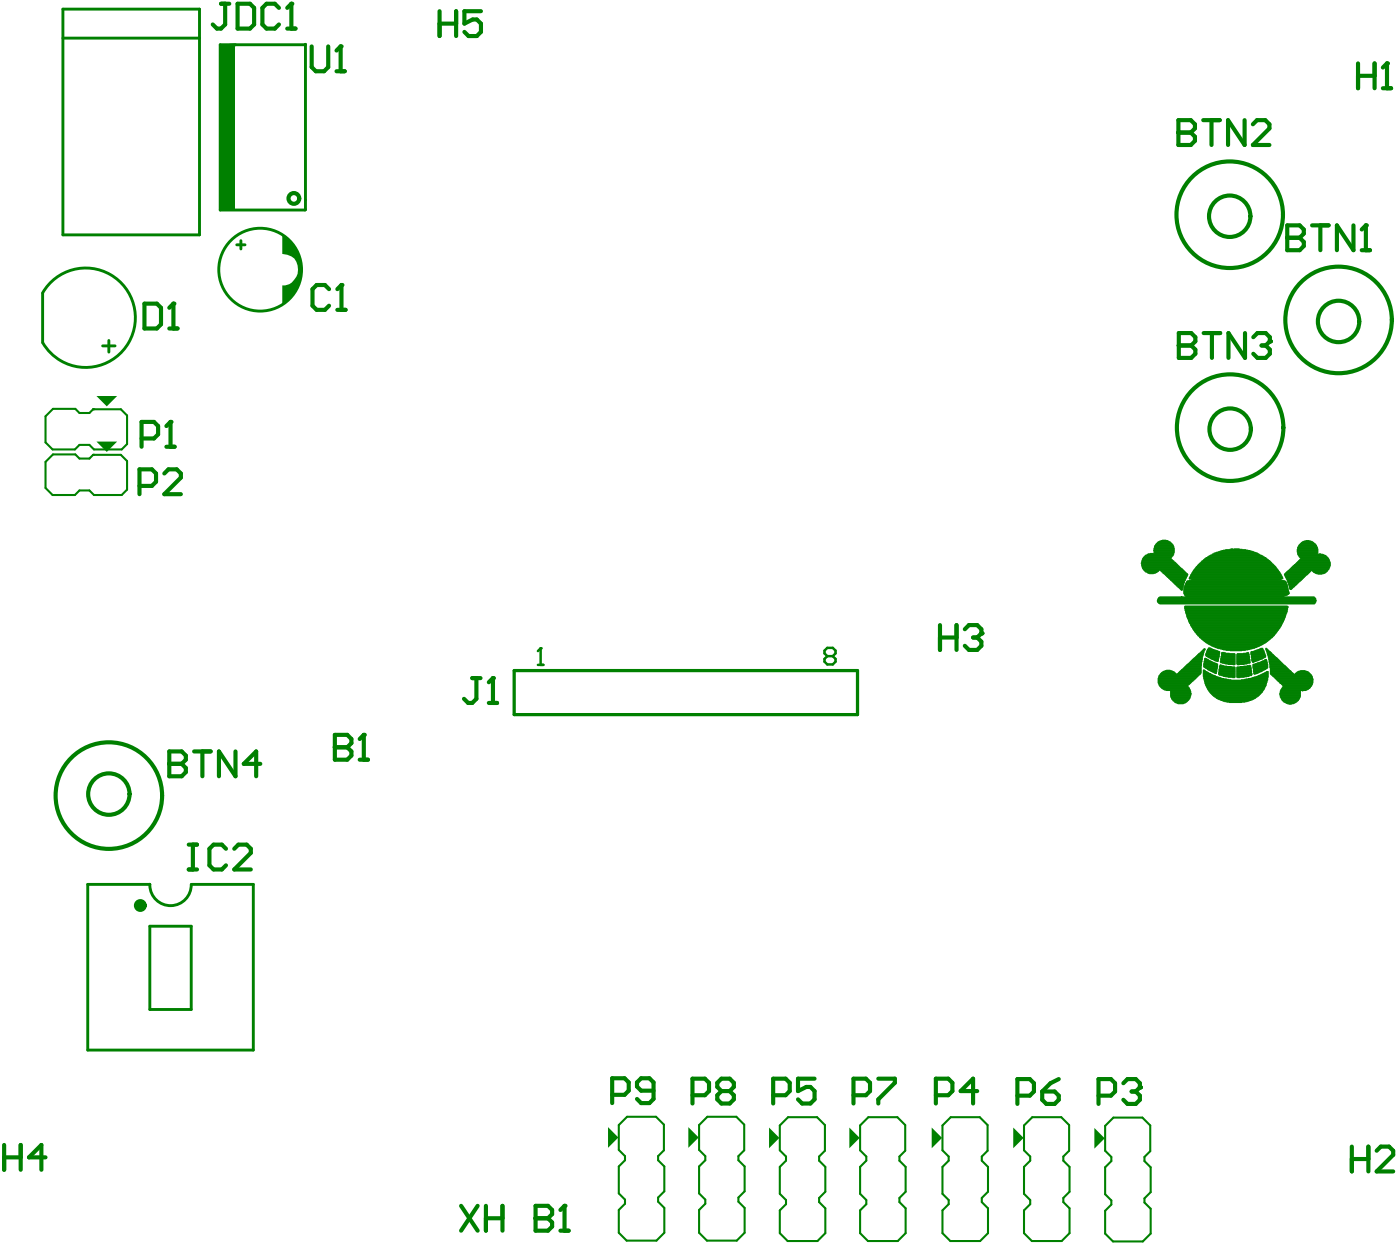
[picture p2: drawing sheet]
<svg xmlns="http://www.w3.org/2000/svg" width="286mm" height="254mm" viewBox="0 0 286 254" stroke-linecap="round" stroke-linejoin="round" font-family="sans-serif">
<g fill="#008000">
<path d="M19.7 90.1h4.2l-2.1 2.1z"/>
<path d="M19.7 80.8h4.2l-2.1 2.1z"/>
<path d="M140.5 230l2.1 2.1-2.1 2.1z"/>
<path d="M157 230l2.1 2.1-2.1 2.2z"/>
<path d="M173.4 230l2.1 2.1-2.1 2.2z"/>
<path d="M190.2 230l2.1 2.1-2.1 2.2z"/>
<path d="M223.4 230.1l2.1 2.1-2.1 2.1z"/>
<path d="M124.1 230l2.1 2.1-2.1 2.1z"/>
<path d="M206.8 230l2.1 2.1-2.1 2.2z"/>
<path d="M57.6 47.9l.9 .4a8.8 8.8 0 0 1 .8 12.5l-1.7 1.4v-4a3.1 3.1 0 0 0 3.2-3.2 2.93 2.93 0 0 0-3.2-3.2z"/>
</g>
<path d="M10.8 83.4h4.6l.8 .9h2l.8-.8h5.7l1.2 1.3v5.8l-1.1 1.1h-5.6l-1-.9h-2l-.9 .9h-4.6l-1.4-1.4v-5.4zM10.8 92.7h4.6l.8 .9h2l.8-.8h5.7l1.2 1.3v5.8l-1.1 1.1h-5.6l-1-.9h-2l-.9 .9h-4.6l-1.4-1.4v-5.4zM128 227.8h5.9l1.6 1.6v5.3l-1.2 1.2v.8l1.3 1.3v5.1l-1.3 1.2v.9l1.3 1.2v5.1l-1.6 1.6h-6.1l-1.6-1.6v-4.6l1.3-1.3v-.9l-1.3-1.2v-5.5l1.3-1.3v-.8l-1.3-1.3v-5.1zM144.4 227.8h5.9l1.6 1.6v5.3l-1.2 1.2v.8l1.3 1.3v5.1l-1.3 1.2v.9l1.3 1.2v5.1l-1.6 1.6h-6.1l-1.6-1.6v-4.6l1.3-1.3v-.9l-1.3-1.2v-5.5l1.3-1.3v-.8l-1.3-1.3v-5.1zM160.9 227.9h5.9l1.6 1.6v5.3l-1.2 1.2v.8l1.3 1.3v5l-1.3 1.3v.8l1.3 1.3v5.1l-1.6 1.6h-6.1l-1.6-1.6v-4.7l1.2-1.2v-.9l-1.2-1.2v-5.5l1.2-1.3v-.8l-1.2-1.3v-5.1zM177.2 227.9h6l1.6 1.6v5.3l-1.2 1.2v.8l1.2 1.3v5l-1.2 1.3v.8l1.2 1.3v5.1l-1.6 1.6h-6l-1.6-1.6v-4.7l1.2-1.2v-.9l-1.2-1.2v-5.5l1.2-1.3v-.8l-1.2-1.3v-5.1zM194.1 227.9h5.9l1.6 1.6v5.3l-1.2 1.2v.8l1.3 1.3v5l-1.3 1.3v.8l1.3 1.3v5.1l-1.6 1.6h-6.1l-1.6-1.6v-4.7l1.2-1.2v-.9l-1.2-1.2v-5.5l1.2-1.3v-.8l-1.2-1.3v-5.1zM210.7 227.9h5.9l1.6 1.6v5.3l-1.2 1.2v.8l1.3 1.3v5l-1.3 1.3v.8l1.3 1.3v5.1l-1.6 1.6h-6.1l-1.6-1.6v-4.7l1.3-1.2v-.9l-1.3-1.2v-5.5l1.3-1.3v-.8l-1.3-1.3v-5.1zM227.3 228h5.9l1.6 1.6v5.3l-1.2 1.1v.9l1.3 1.2v5.1l-1.3 1.3v.8l1.3 1.3v5.1l-1.6 1.6h-6.1l-1.6-1.6v-4.7l1.2-1.2v-.9l-1.2-1.3v-5.5l1.2-1.2v-.9l-1.2-1.2v-5.1z" fill="none" stroke="#008000" stroke-width=".42"/>
<path d="M12.8 1.9h27.9v46h-27.9zM12.8 7.8h27.9M44.9 9.1l17.4-.1v33.8h-17.4zM48.1 9.1l-1.2 .1M8.7 59.8v10.1M48.3 49.9h1.7M49.2 49.1v1.7M21 70.6h2.5M22.2 69.5v2.3M30.6 189h8.4v17h-8.4zM30.6 180.4h-12.7v33.8h33.8v-33.8h-12.6" fill="none" stroke="#008000" stroke-width=".59"/>
<g fill="none" stroke="#008000" stroke-width=".2">
<path d="M232.9 114.9h7.1M232.9 114.9h7.2M233 115.2h7.4M233 115.3h7.4M233 115.4h7.5M233 114.6h6.7M233 114.7h6.8M233 114.8h6.9M233 115h7.2M233 115.1h7.3M233.1 115.4h7.5M233.1 115.5h7.6"/>
<path d="M233.1 115.6h7.7M233.1 115.7h7.8M233.1 114.3h6.2M233.1 114.3h6.3M233.1 114.4h6.5M233.1 114.5h6.5M233.2 115.8h7.7M233.2 115.9h7.8M233.2 115.9h8M233.2 114h5.9M233.2 114.1h6M233.2 114.2h6.1"/>
<path d="M233.3 116h8M233.3 113.9h5.7M233.3 116.1h8.1M233.3 116.2h8.1M233.3 113.8h5.8M233.3 113.8h5.7M233.4 116.3h8.1M233.4 113.7h5.8M233.5 116.4h3.1M233.5 113.6h5.8M233.6 116.5h2.9M233.6 113.5h5.7"/>
<path d="M233.7 116.5h2.8M233.7 113.4h5.7M233.8 116.6h2.6M233.8 113.3h5.6M233.8 116.7h2.4M233.8 113.2h5.7M234.1 116.8h2M234.1 113.2h5.4M234.2 116.9h1.8M234.2 113.1h5.4M234.4 117h1.4M234.4 113h5.2"/>
<path d="M234.6 117h.9M234.8 112.9h.7M235.5 112.2h4.2M235.5 112.3h4.2M235.5 111.8h4.2M235.5 111.9h4.2M235.5 112h4.2M235.5 112.1h4.2M235.5 112.4h4.2M235.5 112.5h4.2M235.5 112.6h4.2M235.5 112.7h4.2"/>
<path d="M235.6 111.5h4M235.6 111.6h4M235.6 111.7h4M235.6 112.8h4M235.6 112.9h4M235.7 111.3h3.8M235.7 111.4h3.8M235.8 111.2h3.6M235.9 111h3.4M235.9 111.1h3.5M236 111h3.3M236 110.9h3.2"/>
<path d="M236.1 110.8h3M236.2 110.7h2.8M236.3 110.6h2.6M236.4 110.5h2.4M236.5 110.5h2.2M236.7 110.4h1.8M236.8 116.4h4.8M236.9 116.5h4.8M237 110.3h1.3M237 116.5h4.8M237.1 116.6h4.8M237.1 116.7h4.9"/>
<path d="M237.2 110.2h.8M237.3 116.9h4.8M237.3 116.8h4.7M237.4 117h4.8M237.5 117h4.9M237.6 117.1h4.8M237.7 117.2h4.8M237.8 117.3h4.7M237.9 117.4h4.5M238 117.5h4.4M238.1 117.6h4.2M238.2 117.6h4.1"/>
<path d="M238.2 117.7h4M238.3 117.8h3.9M238.5 117.9h3.6M238.5 118h3.6M238.7 118.1h3.3M238.8 118.2h3.2M238.9 118.3h3.1M238.9 118.4h3.1M239.1 118.5h2.8M239.2 118.6h2.6M239.3 118.7h2.5M239.4 118.8h2.4"/>
<path d="M239.5 118.9h2.2M239.6 119h2.1M239.7 119.1h1.9M239.8 119.2h1.8M240 119.3h1.6M240 119.4h1.5M240.1 119.5h1.4M240.2 119.6h1.3M240.4 119.7h1.1M240.4 119.8h1M240.6 119.9h.8M241.6 119.8h21.2"/>
<path d="M241.6 119.9h21.3M241.7 119.8h21.1M241.8 119.5h21M241.8 119.6h21M241.8 119.7h21M241.9 119.3h20.8M241.9 119.4h20.8M242 119.1h20.7M242 119.2h20.7M242 118.9h20.6M242 119h20.6M242.1 118.7h20.4"/>
<path d="M242.1 118.8h20.5M242.2 118.6h20.2M242.2 118.7h20.3M242.4 118.5h19.8M242.7 117.9h19.1M242.7 118h19.2M242.7 118.1h19.1M242.7 118.4h19.3M242.8 117.7h18.9M242.8 117.8h19M242.8 118.1h18.8M242.9 117.6h18.8"/>
<path d="M243 117.4h18.6M243 117.5h18.6M243 117.6h18.6M243.1 117.2h18.4M243.1 117.3h18.5M243.1 117.1h18.4M243.1 118.3h17.8M243.2 117h18.1M243.2 117h18.2M243.2 118.2h18.3M243.3 116.9h18M243.3 116.8h17.9"/>
<path d="M243.4 116.7h17.8M243.5 116.5h17.5M243.5 116.6h17.6M243.6 116.5h17.4M243.6 116.4h17.4M243.6 116.3h17.3M243.7 116.2h17.1M243.8 116.1h17M243.9 115.9h16.7M243.9 116h16.7M244 115.9h16.5M244.1 115.8h16.4"/>
<path d="M244.2 115.6h16.2M244.2 115.7h16.3M244.2 115.5h16.1M244.4 115.4h15.7M244.4 115.4h15.8M244.5 115.3h15.5M244.6 115.2h15.3M244.7 115.1h15.2M244.7 115h15.1M244.8 114.9h14.8M244.9 114.9h14.7M245.1 114.7h14.3"/>
<path d="M245.1 114.8h14.4M245.3 114.5h14M245.3 114.6h14.1M245.3 114.4h13.9M245.5 114.3h13.6M245.6 114.3h13.3M245.7 114.2h13.2M245.8 114.1h13M245.9 114h12.7M245.9 113.9h12.6M246.1 113.8h12.3M246.2 113.8h12.1"/>
<path d="M246.4 113.7h11.7M246.5 113.6h11.5M246.6 113.5h11.2M246.8 113.4h11M246.9 113.3h10.7M247 113.2h10.4M247.4 113.1h9.7M247.4 113.2h9.8M247.5 113h9.4M247.8 112.8h8.9M247.8 112.9h8.9M248.1 112.7h8.3"/>
<path d="M248.3 112.7h7.8M248.6 112.6h7.3M248.9 112.5h6.8M249.1 112.4h6.3M249.4 112.3h5.7M249.7 112.2h5M250.2 112.1h4.1M251 112.1h2.5M251.2 112h.5M251.9 112h1M262.1 117.1h4.9M262.1 117.2h4.8"/>
<path d="M262.1 117.3h4.7M262.2 117h4.8M262.2 117.4h4.4M262.2 117.5h4.3M262.3 117h4.8M262.3 117.6h4.2M262.3 117.6h4.1M262.4 116.9h4.8M262.4 117.7h3.9M262.4 117.8h3.8M262.5 116.8h4.8M262.5 117.9h3.6"/>
<path d="M262.5 118h3.5M262.6 116.7h4.8M262.6 118.1h3.3M262.7 116.6h4.8M262.7 118.2h3.1M262.7 118.3h3M262.7 116.5h4.9M262.7 118.4h2.9M262.7 118.5h2.8M262.7 118.6h2.7M262.8 118.7h2.6M262.8 118.7h2.4"/>
<path d="M262.8 118.8h2.3M262.9 116.5h4.7M262.9 118.9h2.1M262.9 119h2M262.9 116.4h8.1M263 119.1h1.8M263 119.2h1.8M263 119.2h1.7M263.1 119.3h1.5M263.1 119.4h1.4M263.1 119.5h1.3M263.1 119.6h1.2"/>
<path d="M263.1 116.3h8M263.2 119.7h1.1M263.2 119.8h1M263.2 119.8h.8M263.2 119.9h.7M263.2 116.2h8M263.2 116.1h8.1M263.3 116h8M263.4 115.9h7.9M263.5 115.9h7.9M263.6 115.8h7.8M263.7 115.7h7.7"/>
<path d="M263.8 115.6h7.6M263.8 115.5h7.6M263.9 115.4h7.6M264 115.4h7.5M264.2 115.2h7.3M264.2 115.3h7.3M264.3 115.1h7.2M264.4 115h7.1M264.5 114.9h7M264.6 114.9h6.9M264.7 114.8h6.8M264.8 112.1h4.2"/>
<path d="M264.8 112.2h4.2M264.8 112.3h4.2M264.8 112.4h4.2M264.8 112.5h4.2M264.8 112.6h4.2M264.8 112.7h4.2M264.8 114.7h6.6M264.8 111.6h4.1M264.8 111.7h4.1M264.8 111.8h4.1M264.8 111.9h4.1M264.8 112h4.2"/>
<path d="M264.8 112.8h4.2M264.8 112.9h4.1M264.8 113h4.1M264.8 113.1h5.2M264.8 114.6h6.6M264.9 111.6h3.9M264.9 114.5h6.5M264.9 113.2h5.3M264.9 113.2h5.5M265 111.4h3.7M265 111.5h3.7M265 114.4h6.4"/>
<path d="M265 113.3h5.6M265.1 111.2h3.6M265.1 111.3h3.6M265.1 114.3h6.3M265.1 113.5h5.7M265.1 113.4h5.6M265.2 111.1h3.4M265.2 114.3h6.2M265.2 113.6h5.6M265.2 113.7h5.7M265.3 111h3.3M265.3 114.2h6"/>
<path d="M265.4 111h3.1M265.4 114.1h5.9M265.4 113.8h5.6M265.4 113.8h5.7M265.4 110.9h2.9M265.4 114h5.8M265.5 110.8h2.7M265.5 113.9h5.7M265.6 110.7h2.5M265.7 110.6h2.4M265.9 110.5h2M265.9 110.5h1.9"/>
<path d="M266.2 110.4h1.4M266.5 110.3h.7M267.8 116.5h3.1M267.9 116.5h3M268 116.6h2.8M268.1 116.7h2.7M268.1 116.8h2.5M268.3 116.9h2.2M268.5 117h1.9M268.7 117h1.5M269 117.1h.8M269.2 113h.4"/>
<path d="M236.2 122.5h32.5M236.2 122.6h32.5M236.2 122.7h32.4M236.3 122.2h32.3M236.3 122.3h32.3M236.3 122.4h32.3M236.3 122.8h32.3M236.3 122.9h32.3M236.4 138.3h7.8M236.4 138.4h7.7M236.4 138.5h7.6M236.4 138.6h7.5"/>
<path d="M236.4 138.7h7.3M236.4 138.8h7.3M236.4 138.9h7.2M236.4 139h7M236.4 139.1h6.9M236.4 139.2h6.8M236.4 139.3h6.7M236.4 139.4h6.7M236.4 122.1h32.2M236.4 123h32.1M236.5 138.1h7.9M236.5 138.2h7.8"/>
<path d="M236.5 138.3h7.7M236.5 139.4h6.5M236.5 139.5h6.4M236.5 121.9h31.9M236.5 122h32M236.5 123h32M236.5 137.8h8.2M236.5 137.9h8.1M236.5 138h8M236.5 139.8h6M236.5 139.7h6.2M236.5 139.6h6.3"/>
<path d="M236.5 123.1h31.8M236.5 121.9h31.8M236.6 137.8h8.1M236.6 139.9h5.9M236.7 137.7h8.2M236.7 139.9h5.8M236.7 123.2h31.6M236.7 121.8h31.5M236.8 137.5h3.3M236.8 137.6h8.2M236.9 137.4h3.1M237 137.3h2.9"/>
<path d="M237.1 137.2h2.7M237.3 137.1h2.4M237.4 137h2.1M237.6 136.9h1.7M237.8 136.8h1.3M238.1 136.7h.7M240.2 137.5h4.8M240.4 137.4h4.7M240.4 137.3h4.8M240.5 137.2h4.7M240.6 137.2h4.6M240.7 137.1h4.5"/>
<path d="M240.7 120h.7M240.8 137h4.4M240.8 120.1h.6M240.9 136.9h4.3M240.9 120.2h.5M240.9 136.8h4.3M240.9 120.3h.5M241 120.3h.4M241.1 136.7h4.1M241.1 121.7h.2M241.1 120.4h.2M241.2 136.6h4"/>
<path d="M241.4 136.5h3.8M241.4 136.4h3.8M241.5 136.3h3.7M241.6 136.2h3.6M241.6 120.4h21.4M241.6 120.3h21.3M241.6 120.3h21.4M241.6 120h21.3M241.6 120.1h21.3M241.6 120.2h21.3M241.6 120.8h21.5M241.6 120.9h21.5"/>
<path d="M241.6 120.9h21.6M241.6 121h21.6M241.6 121.1h21.6M241.6 120.5h21.4M241.6 120.6h21.4M241.6 120.7h21.5M241.7 136.1h3.5M241.7 121.2h21.4M241.7 121.3h21.3M241.8 136.1h3.4M241.8 123.7h21.1M241.8 123.8h21.1"/>
<path d="M241.8 123.9h21.1M241.8 124h21.1M241.8 124.1h21M241.8 121.4h21M241.8 121.4h20.9M241.9 136h3.3M241.9 123.6h20.8M241.9 124.2h20.9M241.9 124.3h20.9M241.9 124.4h20.9M241.9 124.5h20.8M241.9 124.6h20.8"/>
<path d="M241.9 121.5h20.6M242 135.9h3.2M242 124.7h20.7M242 124.8h20.7M242 124.9h20.7M242 121.6h20.1M242 135.8h3.3M242 121.7h20.1M242 125h20.7M242 125.1h20.7M242 125.2h20.6M242.1 135.7h3.2"/>
<path d="M242.1 125.2h20.4M242.1 125.3h20.4M242.1 125.4h20.4M242.2 135.6h3.1M242.2 125.5h20.3M242.2 125.6h20.2M242.2 125.7h20.2M242.2 125.8h20.2M242.3 135.6h3M242.3 125.8h20M242.3 125.9h20M242.3 126h20"/>
<path d="M242.4 135.5h2.9M242.4 126.1h19.8M242.4 126.2h19.8M242.5 126.3h19.6M242.5 135.4h2.8M242.5 126.4h19.6M242.5 126.5h19.6M242.5 126.6h19.6M242.6 135.3h2.7M242.6 126.7h19.4M242.6 126.8h19.4M242.6 126.9h19.4"/>
<path d="M242.7 135.2h2.6M242.7 127h19.1M242.7 126.9h19.2M242.8 135.1h2.5M242.8 127.1h19M242.8 127.2h18.9M242.9 135h2.4M242.9 127.3h18.8M243 135h2.3M243 127.5h18.6M243 127.4h18.6M243.1 134.9h2.2"/>
<path d="M243.1 127.6h18.5M243.1 127.7h18.4M243.1 134.8h2.2M243.1 127.8h18.4M243.2 134.7h2.1M243.2 127.9h18.2M243.2 127.9h18.1M243.3 134.6h2M243.3 128h18M243.4 134.5h2M243.4 128.1h17.8M243.4 128.2h17.8"/>
<path d="M243.5 134.5h1.9M243.5 128.3h17.6M243.5 128.4h17.5M243.6 134.4h1.8M243.6 128.5h17.4M243.6 128.6h17.3M243.7 134.3h1.7M243.7 134.2h1.7M243.7 128.7h17.1M243.8 128.8h16.9M243.8 128.9h16.9M243.9 134.1h1.5"/>
<path d="M243.9 129h16.7M244 134h1.4M244 129h16.5M244.1 133.9h1.4M244.1 129.1h16.4M244.2 133.9h1.3M244.2 129.2h16.3M244.2 129.3h16.2M244.2 133.8h1.3M244.2 129.4h16.1M244.3 133.7h1.3M244.3 129.5h15.9"/>
<path d="M244.4 133.6h1.2M244.4 129.6h15.7M244.5 133.5h1.1M244.5 129.6h15.6M244.5 129.7h15.5M244.6 133.4h1.1M244.7 133.4h1M244.7 129.8h15.2M244.7 133.3h1M244.7 129.9h15.1M244.8 130h15M244.8 130.1h14.9"/>
<path d="M244.9 133.2h.8M244.9 130.1h14.7M245 133.1h.8M245.1 133h.7M245.1 130.2h14.3M245.2 132.9h.6M245.2 130.3h14.2M245.3 132.9h.5M245.3 130.4h14M245.3 132.8h.5M245.3 130.5h13.9M245.4 132.7h.5"/>
<path d="M245.4 130.6h13.7M245.5 132.6h.4M245.6 136.7h.3M245.6 136.8h.4M245.6 136.9h.5M245.6 137h.7M245.6 137.1h.8M245.6 137.2h1M245.6 137.2h1.1M245.6 137.3h1.3M245.6 137.4h1.5M245.6 137.5h1.6"/>
<path d="M245.6 137.6h1.8M245.6 137.7h1.9M245.6 132.5h.4M245.6 137.8h2.2M245.6 137.8h2.4M245.6 137.9h2.5M245.6 138h2.8M245.6 130.7h13.3M245.7 135.5h2.8M245.7 135.6h2.8M245.7 135.7h2.8M245.7 135.8h2.8"/>
<path d="M245.7 135.9h2.8M245.7 136h2.8M245.7 136.1h2.8M245.7 136.7h.1M245.7 135.4h2.7M245.7 132.4h.3M245.7 138.1h2.9M245.7 138.2h3.2M245.7 138.3h3.4M245.7 138.3h3.7M245.7 138.4h4.1M245.7 130.7h13.2"/>
<path d="M245.8 136.1h2.7M245.8 134.9h1.4M245.8 135h1.6M245.8 135h1.7M245.8 135.1h1.9M245.8 135.2h2.2M245.8 135.3h2.4M245.8 132.3h.1M245.8 138.5h4.5M245.8 138.6h4.9M245.8 138.7h5.4M245.8 138.8h13"/>
<path d="M245.8 130.8h13M245.8 134.4h.5M245.8 134.5h.6M245.8 134.5h.8M245.8 134.6h.9M245.8 134.7h1.1M245.8 134.8h1.2M245.8 138.9h12.9M245.8 139h12.8M245.8 139.1h12.8M245.8 130.9h12.9M245.9 136.2h2.6"/>
<path d="M245.9 134.3h.2M245.9 139.2h12.7M245.9 139.3h12.7M245.9 139.4h12.6M246 136.3h2.5M246 133.6h2.9M246 139.7h12.4M246 139.5h12.5M246 139.6h12.4M246 131h12.5M246.1 133.8h2.8M246.1 133.4h2.9"/>
<path d="M246.1 133.5h2.8M246.1 133.7h2.8M246.1 139.8h12.3M246.1 139.9h12.3M246.1 131.1h12.3M246.2 136.4h2.3M246.2 133.9h2.7M246.2 133.2h2.8M246.2 133.3h2.8M246.2 139.9h12.1M246.2 131.2h12.1M246.3 133.9h2.6"/>
<path d="M246.3 132.9h2.7M246.3 133h2.7M246.3 133.1h2.7M246.3 136.5h2.2M246.3 132.7h2M246.3 132.8h2.2M246.3 132.9h2.4M246.3 131.2h11.9M246.4 136.6h2M246.4 134h2.4M246.4 132.5h1.4M246.4 132.6h1.6"/>
<path d="M246.5 136.7h1.9M246.5 132.4h1M246.5 131.3h11.5M246.6 134.1h2.2M246.6 132.3h.6M246.6 132.3h.8M246.6 131.4h11.2M246.7 136.7h1.7M246.7 132.2h.3M246.7 134.2h2.1M246.8 131.5h11M246.9 136.8h1.5"/>
<path d="M246.9 134.3h1.9M246.9 131.6h10.7M247 136.9h1.4M247 134.4h1.7M247.1 131.7h10.3M247.2 137h1.2M247.2 134.5h1.5M247.3 131.8h9.9M247.4 137.1h1M247.4 134.5h1.3M247.4 131.8h9.7M247.5 137.2h.8"/>
<path d="M247.6 134.6h1.1M247.6 131.9h9.3M247.7 137.2h.6M247.8 134.7h.9M247.8 132h8.9M247.9 137.3h.4M247.9 134.8h.8M248 137.4h.3M248 132.1h8.5M248.1 134.9h.5M248.2 132.2h8M248.4 135h.2"/>
<path d="M248.5 132.3h7.6M248.7 137.2h3.4M248.7 137.3h3.4M248.7 137.4h3.4M248.7 137.5h3.4M248.7 137.6h3.4M248.7 132.3h7M248.8 136.7h3.3M248.8 136.8h3.3M248.8 136.9h3.3M248.8 137h3.3M248.8 137.1h3.3"/>
<path d="M248.8 137.7h3.3M248.8 136.5h3.3M248.8 136.6h3.3M248.9 136h2.4M248.9 136.1h3.1M248.9 136.1h3.2M248.9 136.2h3.2M248.9 136.3h3.2M248.9 136.4h3.2M248.9 137.8h3.2M249 135.7h.5M249 135.8h.8"/>
<path d="M249 135.9h1.4M249.1 135.6h.1M249.1 135h3M249.1 134.4h3M249.1 134.5h3M249.1 134.6h3M249.1 134.7h3M249.1 134.8h3M249.1 134.9h3M249.1 135.1h3M249.1 135.2h3M249.1 132.4h6.3"/>
<path d="M249.2 134.3h2.9M249.2 133.9h2.9M249.2 134h2.9M249.2 134.1h2.9M249.2 137.8h2.9M249.2 134.2h2.9M249.3 133.8h2.8M249.3 133.2h.9M249.3 133.3h1.6M249.3 133.4h2.7M249.3 133.4h2.8M249.3 133.5h2.8"/>
<path d="M249.3 133.6h2.8M249.3 133.7h2.8M249.4 133.1h.5M249.5 135.3h2.6M249.5 132.5h5.6M249.6 137.9h2.5M249.7 132.6h5M249.7 138h2.4M249.8 135.4h2.3M250.2 135.5h1.9M250.2 138.1h1.9M250.2 132.7h4"/>
<path d="M250.7 135.6h1.4M250.7 138.2h1.4M251.1 132.8h2.3M251.6 138.3h.4M251.7 135.6h.3M252.4 136.7h3M252.4 136.8h3.1M252.4 136.9h3.1M252.4 137h3.1M252.4 137.1h3.1M252.4 137.2h3.1M252.4 137.3h3.1"/>
<path d="M252.4 137.4h3.2M252.4 137.5h3.2M252.4 135.5h2.1M252.4 136.1h2.9M252.4 136.2h3M252.4 136.3h3M252.4 136.4h3M252.4 137.6h3.2M252.4 137.7h3.2M252.4 134.3h2.7M252.4 134.4h2.7M252.4 134.5h2.7"/>
<path d="M252.4 134.6h2.7M252.4 134.7h2.7M252.4 134.8h2.7M252.4 134.9h2.7M252.4 135h2.7M252.4 135.1h2.8M252.4 135.2h2.7M252.4 135.3h2.7M252.4 135.4h2.3M252.4 136.5h3M252.4 136.6h3M252.4 133.8h2.6"/>
<path d="M252.4 133.9h2.6M252.4 133.9h2.7M252.4 134h2.7M252.4 134.1h2.7M252.4 133.5h2.6M252.4 133.6h2.6M252.4 133.7h2.6M252.4 137.8h3.1M252.4 137.9h2.7M252.4 138h2.5M252.4 138.1h2.1M252.4 138.2h1.6"/>
<path d="M252.4 134.2h2.7M252.5 135.6h1.5M252.5 136.1h2.8M252.5 133.4h2.4M252.5 133.4h2.5M252.6 135.6h.3M252.6 138.3h.5M253.1 136h2.2M253.4 138.7h5.4M253.8 133.3h1.1M253.9 135.9h1.4M254 138.6h4.8"/>
<path d="M254.3 138.5h4.5M254.4 133.2h.5M254.5 135.8h.8M254.6 133.1h.2M254.8 138.4h4M255.1 135.7h.1M255.3 133h2.8M255.3 133.1h2.8M255.3 133.2h2.8M255.3 133.3h2.9M255.3 133.4h2.9M255.3 133.5h2.9"/>
<path d="M255.3 138.3h3.5M255.4 133.8h2.9M255.4 133.9h2.9M255.4 134h2.9M255.4 134.1h2.9M255.4 132.9h2.6M255.4 133.6h2.9M255.4 133.7h2.9M255.4 134.2h2.7M255.5 134.3h2.4M255.5 134.4h2.3M255.5 134.5h2.2"/>
<path d="M255.5 134.5h1.9M255.5 134.6h1.7M255.5 134.7h1.5M255.5 134.8h1.3M255.6 134.9h1M255.6 135h.7M255.6 138.3h3.2M255.6 135h.5M255.6 135.1h.3M255.7 135.6h3.1M255.7 135.7h3.1M255.7 135.8h3.1"/>
<path d="M255.7 135.9h3.1M255.7 136h3.1M255.7 136.1h3.1M255.7 136.2h3.1M255.7 136.3h3M255.8 136.7h2.2M255.8 136.8h2M255.8 136.9h1.9M255.8 137h1.8M255.8 137.1h1.6M255.8 136.4h2.8M255.8 136.7h2.4"/>
<path d="M255.8 136.5h2.6M255.8 136.6h2.5M255.8 132.9h2.2M255.8 138.2h3.1M255.9 137.2h1.3M255.9 137.2h1.1M255.9 137.3h.9M255.9 137.4h.8M255.9 137.5h.5M255.9 135.5h2.9M256.1 137.6h.1M256.1 132.8h1.9"/>
<path d="M256.1 138.1h2.8M256.2 135.4h2.5M256.2 132.7h1.7M256.4 138h2.5M256.5 135.3h2.2M256.5 132.6h1.3M256.7 135.2h2M256.7 137.9h2.2M256.7 132.5h1.1M256.8 137.8h2.1M256.9 135.1h1.8M257 132.4h.8"/>
<path d="M257 137.8h1.9M257.2 132.3h.6M257.2 137.7h1.7M257.2 135h1.4M257.3 132.3h.5M257.4 137.6h1.5M257.4 135h1.2M257.6 137.5h1.3M257.6 134.9h1M257.8 137.4h1.1M257.8 134.8h.8M257.9 137.3h1"/>
<path d="M258 134.7h.5M258.1 137.2h.8M258.1 134.6h.4M258.3 137.2h.6M258.3 134.5h.2M258.3 132.3h.2M258.3 132.3h.3M258.3 132.4h.4M258.3 132.5h.5M258.4 137.1h.5M258.4 132.6h.5M258.4 132.7h.5"/>
<path d="M258.4 132.8h.6M258.5 137h.4M258.5 132.9h.6M258.5 132.9h.8M258.6 133h.8M258.6 133.1h.8M258.6 133.2h.9M258.6 133.3h1M258.7 133.4h.9M258.7 133.4h1.1M258.7 133.5h1.2M258.8 133.8h1.3"/>
<path d="M258.8 133.6h1.1M258.8 133.7h1.2M258.9 133.9h1.3M258.9 133.9h1.4M258.9 134h1.5M258.9 134.1h1.6M258.9 134.3h1.8M258.9 134.4h1.9M258.9 134.5h2M258.9 134.5h2.1M258.9 134.2h1.7M259 134.6h2"/>
<path d="M259 134.7h2.1M259 134.8h2.2M259 134.9h2.3M259 135h2.4M259 135h2.5M259 135.1h2.6M259.1 135.5h2.8M259.1 135.2h2.5M259.1 135.3h2.6M259.1 135.4h2.7M259.2 135.6h2.8M259.2 135.6h2.9"/>
<path d="M259.2 135.7h3M259.2 135.8h3.1M259.2 135.9h3.2M259.2 136h3.3M259.2 136.1h3.4M259.2 136.1h3.5M259.2 136.2h3.5M259.3 136.7h3.9M259.3 136.8h4.1M259.3 136.9h4.2M259.3 137h4.3M259.3 137.1h4.3"/>
<path d="M259.3 137.2h4.4M259.3 137.2h4.5M259.3 137.3h4.6M259.3 137.4h4.7M259.3 137.5h4.8M259.3 136.3h3.5M259.3 136.4h3.6M259.3 136.5h3.7M259.3 136.6h3.8M259.4 137.6h8.2M259.4 137.7h8.2M259.5 137.8h8.2"/>
<path d="M259.7 137.8h8M259.8 137.9h8M259.8 138h8M259.9 138.1h8M260 138.2h7.9M260.1 138.3h7.8M260.2 138.3h7.7M260.3 138.4h7.7M260.4 138.5h7.6M260.5 138.6h7.5M260.5 138.7h7.6M260.6 138.8h7.4"/>
<path d="M260.7 138.9h7.3M260.8 138.9h7.2M260.9 139h7.1M261 139.1h7M261.1 139.2h6.9M261.1 139.3h6.9M261.2 139.4h6.8M261.3 139.4h6.6M261.5 139.5h6.4M261.6 139.6h6.3M261.6 139.7h6.2M261.7 139.8h6.1"/>
<path d="M261.8 139.9h5.9M261.9 139.9h5.8M263.2 120h.6M263.2 120.1h.6M263.2 120.2h.5M263.3 120.3h.3M264.3 137.4h3.1M264.3 137.5h3.2M264.4 137.3h2.9M264.6 137.2h2.6M264.7 137.2h2.4M264.8 137.1h2.2"/>
<path d="M264.9 137h2M265.1 136.9h1.5M265.4 136.8h1M236.7 140h5.8M236.8 140.1h5.7M236.9 140.2h5.6M237 140.3h5.7M237.1 140.4h5.6M237.1 140.5h5.7M237.3 140.5h5.5M237.4 140.6h5.5M237.6 140.7h5.3"/>
<path d="M237.7 140.8h5.3M238.1 140.9h4.9M238.9 141h4.2M238.9 141.1h4.2M238.9 141.2h4.2M238.9 141.3h4.2M238.9 141.4h4.2M238.9 141.5h4.2M238.9 141.6h4.2M238.9 141.7h4.2M238.9 141.8h4.2M238.9 141.9h4.2"/>
<path d="M238.9 142h4.2M238.9 142.1h4.1M238.9 141h4.1M239 142.2h4M239 142.3h3.9M239 142.1h4M239.1 142.4h3.8M239.1 142.5h3.8M239.2 142.6h3.6M239.2 142.7h3.5M239.3 142.7h3.4M239.3 142.8h3.3"/>
<path d="M239.4 142.9h3.1M239.4 143h3.1M239.6 143.1h2.8M239.7 143.2h2.6M239.8 143.2h2.4M239.8 143.3h2.2M240 143.4h2M240.3 143.5h1.4M240.4 143.6h1.1M246.2 140h12.1M246.3 140.1h12M246.3 140.2h11.9"/>
<path d="M246.3 140.3h11.9M246.3 140.4h11.9M246.4 140.5h11.7M246.5 140.6h11.5M246.5 140.7h11.5M246.6 140.8h11.3M246.7 140.9h11.1M246.7 141h11.1M246.8 141h11M246.9 141.1h10.8M246.9 141.2h10.8M246.9 141.3h10.7"/>
<path d="M247 141.4h10.4M247.1 141.5h10.3M247.2 141.6h10.1M247.3 141.6h9.9M247.4 141.7h9.8M247.4 141.8h9.7M247.5 141.9h9.5M247.6 142h9.3M247.7 142.1h9.1M247.9 142.1h8.8M248 142.2h8.6M248.1 142.3h8.3"/>
<path d="M248.2 142.4h8.1M248.3 142.5h7.9M248.5 142.6h7.6M248.6 142.7h7.3M248.8 142.7h6.9M249.1 142.8h6.5M249.2 142.9h6.1M249.5 143h5.6M249.7 143.1h5.1M250 143.2h4.5M250.4 143.2h3.7M250.9 143.3h2.5"/>
<path d="M261.2 141.4h4.2M261.2 141.5h4.2M261.2 141.6h4.2M261.2 141.7h4.2M261.2 141.8h4.2M261.3 142.2h4.1M261.3 141h4.1M261.3 141.1h4.1M261.3 141.2h4.1M261.3 141.3h4.1M261.3 141.9h4.1M261.3 142h4.1"/>
<path d="M261.3 142.1h4.1M261.4 142.3h4M261.4 140.8h5.3M261.4 140.9h5.1M261.5 142.4h3.8M261.5 142.5h3.8M261.5 140.6h5.5M261.5 140.7h5.5M261.6 142.6h3.6M261.6 142.7h3.6M261.6 140.5h5.5M261.6 142.7h3.5"/>
<path d="M261.6 142.8h3.4M261.6 140.4h5.8M261.6 140.5h5.7M261.7 142.9h3.3M261.7 140.3h5.8M261.8 143h3.1M261.8 140.1h5.8M261.8 140.2h5.7M261.9 143.1h2.9M261.9 140h5.7M262 143.2h2.8M262.1 143.2h2.5"/>
<path d="M262.2 143.3h2.3M262.4 143.4h1.9M262.6 143.5h1.6M262.7 143.6h1.3M263.1 143.7h.5M265.8 141h.1"/>
</g>
<path d="M104.9 136.8h70.1v9h-70.1z" fill="none" stroke="#008000" stroke-width=".66"/>
<path d="M44.9 9h3.1v33.8h-3.1z" fill-rule="evenodd" fill="#008000"/>
<path d="M109.8 135.6h1.1M110.3 132.3v3.3" fill="none" stroke="#008000" stroke-width=".51"/>
<circle cx="110.3" cy="132.3" r=".25" fill="#008000"/>
<path d="M110.3 132.3l-.5 .5M168.9 133.9l-.6-.6v-.6l.6-.5h1.1l.5 .5v.6l-.5 .6M168.9 133.9l-.6 .5v.6l.6 .6h1.1l.5-.6v-.6l-.5-.5M168.9 133.9h1.1" fill="none" stroke="#008000" stroke-width=".51"/>
<path d="M34.6 153.3v5.1h2.5l.8-.9v-.8l-.8-.9h-2.5M38.5 172.3h1.7M38.5 177.4h1.7M39.4 172.3v5.1M46.1 173.2l-.8-.9h-1.7l-.9 .9v3.3l.9 .9h1.7l.8-.9M47.8 173.2l.9-.9h1.6l.9 .9v.8l-3.4 3.4h3.4" fill="none" stroke="#008000" stroke-width=".84"/>
<circle cx="34.6" cy="155.8" r=".42" fill="#008000"/>
<path d="M34.6 153.3h2.5l.8 .8v.9l-.8 .8h-2.5M39.6 153.3h3.4M41.3 153.3v5.1M48.1 153.3v5.1l-3.4-5.1v5.1M53.1 155.8h-3.3l2.5-2.5v5.1M68.3 149.9v5.1h2.6l.8-.9v-.8l-.8-.8h-2.6" fill="none" stroke="#008000" stroke-width=".84"/>
<circle cx="68.3" cy="152.5" r=".42" fill="#008000"/>
<path d="M68.3 149.9h2.6l.8 .9v.8l-.8 .9h-2.6M73.4 155h1.7M74.3 149.9v5.1" fill="none" stroke="#008000" stroke-width=".84"/>
<circle cx="74.3" cy="149.9" r=".42" fill="#008000"/>
<path d="M96.4 138.3h1.7M97.2 138.3v4.3l-.8 .8h-.9l-.8-.8M100.6 138.3v5.1M74.3 149.9l-.9 .9M99.8 143.4h1.7" fill="none" stroke="#008000" stroke-width=".84"/>
<circle cx="100.6" cy="138.3" r=".42" fill="#008000"/>
<path d="M89.7 2.3v5.1M89.7 4.8h3.4M93.1 2.3v5.1M98.2 2.3h-3.4v2.5l1.7-.8h.8l.9 .8v1.7l-.9 .9h-1.7l-.8-.9M100.6 138.3l-.8 .9M191.9 127.5v5.1M191.9 130.1h3.3M195.2 127.5v5.1M196.9 128.4l.9-.9h1.7l.8 .9v.8" fill="none" stroke="#008000" stroke-width=".84"/>
<circle cx="200.3" cy="129.2" r=".42" fill="#008000"/>
<path d="M277.2 12.9v5.1M277.2 15.5h3.4M280.6 12.9v5.1M282.3 18h1.6M283.1 12.9v5.1M198.6 130.1h.9M199.5 130.1l.8 .8v.9l-.8 .8h-1.7l-.9-.8M200.3 129.2l-.8 .9M275.9 233.9v5.1M275.9 236.5h3.4M279.3 233.9v5.1M281 234.8l.8-.9h1.7l.9 .9v.8l-3.4 3.4h3.4" fill="none" stroke="#008000" stroke-width=".84"/>
<circle cx="283.1" cy="12.9" r=".42" fill="#008000"/>
<path d="M283.1 12.9l-.8 .9M28.9 89.5h2.5l.9-.9v-1.7l-.9-.8h-2.5v5M34 91.1h1.6M34.8 86.1v5" fill="none" stroke="#008000" stroke-width=".84"/>
<circle cx="34.8" cy="86.1" r=".42" fill="#008000"/>
<path d="M29.5 61.9h2.5l.9 .9v3.4l-.9 .8h-2.5zM34.6 67h1.6M35.4 61.9v5.1M34.8 86.1l-.8 .8" fill="none" stroke="#008000" stroke-width=".84"/>
<circle cx="35.4" cy="61.9" r=".42" fill="#008000"/>
<path d="M67.2 59l-.9-.9h-1.7l-.8 .9v3.4l.8 .8h1.7l.9-.8M69.7 58.1v5.1M35.4 61.9l-.8 .9M68.9 63.2h1.6" fill="none" stroke="#008000" stroke-width=".84"/>
<circle cx="69.7" cy="58.1" r=".42" fill="#008000"/>
<path d="M63.6 9.5v4.2l.9 .8h1.6l.9-.8v-4.2M68.7 14.5h1.7M69.5 9.5v5M69.7 58.1l-.8 .9" fill="none" stroke="#008000" stroke-width=".84"/>
<circle cx="69.5" cy="9.5" r=".42" fill="#008000"/>
<g fill="none" stroke="#008000" stroke-width=".84">
<path d="M69.5 9.5l-.8 .8M124.9 223.4h2.6l.8-.9v-1.7l-.8-.8h-2.6v5.1M133.4 222.5h-2.5l-.9-.8v-.9l.9-.8h1.6l.9 .8v3.4l-.9 .9h-1.6l-.9-.9M141.3 223.4h2.6l.8-.8v-1.7l-.8-.8h-2.6v5M147.2 222.6l-.8-.8v-.9l.8-.8h1.7l.9 .8v.9l-.9 .8M147.2 222.6l-.8 .8v.9l.8 .8h1.7l.9-.8v-.9l-.9-.8M147.2 222.6h1.7M174.2 223.4h2.5l.9-.8v-1.7l-.9-.8h-2.5v5M179.3 220.1h3.3v.8l-3.3 3.4v.8M191 223.4h2.5l.9-.8v-1.7l-.9-.8h-2.5v5M199.5 222.6h-3.4l2.5-2.5v5M207.7 223.5h2.5l.8-.8v-1.7l-.8-.8h-2.5v5"/>
<path d="M212.7 222.7h2.6l.8 .8v.9l-.8 .8h-1.7l-.9-.8zM216.1 220.2l-1.7 .8-1.7 1.7M224.2 223.5h2.5l.9-.8v-1.7l-.9-.8h-2.5v5M229.3 221l.8-.8h1.7l.9 .8v.8"/>
</g>
<circle cx="232.7" cy="221.8" r=".42" fill="#008000"/>
<g fill="none" stroke="#008000" stroke-width=".84">
<path d="M.8 233.6v5.1M.8 236.1h3.4M4.2 233.6v5.1M9.3 236.1h-3.4l2.5-2.5v5.1M231 222.7h.8M231.8 222.7l.9 .8v.9l-.9 .8h-1.7l-.8-.8M232.7 221.8l-.9 .9M94.1 246l3.4 5.1M97.5 246l-3.4 5.1M99.2 246v5.1M99.2 248.5h3.4M102.6 246v5.1"/>
<path d="M109.3 246v5.1h2.5l.9-.9v-.8l-.9-.9h-2.5"/>
</g>
<circle cx="109.3" cy="248.5" r=".42" fill="#008000"/>
<path d="M109.3 246h2.5l.9 .9v.8l-.9 .8h-2.5M114.4 251.1h1.7M115.2 246v5.1" fill="none" stroke="#008000" stroke-width=".84"/>
<circle cx="115.2" cy="246" r=".42" fill="#008000"/>
<path d="M45.1 .8h1.7M46 .8v4.2l-.9 .8h-.8l-.9-.8M48.5 .8h2.5l.9 .8v3.4l-.9 .8h-2.5zM56.9 1.6l-.8-.8h-1.7l-.8 .8v3.4l.8 .8h1.7l.8-.8M58.6 5.8h1.7M59.5 .8v5M28.5 99.1h2.5l.8-.8v-1.7l-.8-.8h-2.5v5M33.5 96.6l.9-.8h1.7l.8 .8v.8l-3.4 3.4h3.4M115.2 246l-.8 .9" fill="none" stroke="#008000" stroke-width=".84"/>
<circle cx="59.5" cy=".8" r=".42" fill="#008000"/>
<path d="M59.5 .8l-.9 .8M240.6 67.9v5.1h2.5l.9-.8v-.9l-.9-.8h-2.5" fill="none" stroke="#008000" stroke-width=".84"/>
<circle cx="240.6" cy="70.5" r=".42" fill="#008000"/>
<path d="M240.6 67.9h2.5l.9 .9v.8l-.9 .9h-2.5M245.7 67.9h3.3M247.4 67.9v5.1M254.1 67.9v5.1l-3.4-5.1v5.1M255.8 68.8l.9-.9h1.6l.9 .9v.8" fill="none" stroke="#008000" stroke-width=".84"/>
<circle cx="259.2" cy="69.6" r=".42" fill="#008000"/>
<path d="M262.7 46v5h2.6l.8-.8v-.8l-.8-.9h-2.6M257.5 70.5h.8M258.3 70.5l.9 .8v.9l-.9 .8h-1.6l-.9-.8M259.2 69.6l-.9 .9" fill="none" stroke="#008000" stroke-width=".84"/>
<circle cx="262.7" cy="48.5" r=".42" fill="#008000"/>
<path d="M262.7 46h2.6l.8 .8v.9l-.8 .8h-2.6M267.8 46h3.4M269.5 46v5M276.3 46v5l-3.4-5v5M277.9 51h1.7M278.8 46v5" fill="none" stroke="#008000" stroke-width=".84"/>
<circle cx="278.8" cy="46" r=".42" fill="#008000"/>
<path d="M240.5 24.5v5.1h2.6l.8-.9v-.8l-.8-.9h-2.6M278.8 46l-.9 .8" fill="none" stroke="#008000" stroke-width=".84"/>
<circle cx="240.5" cy="27" r=".42" fill="#008000"/>
<g fill="none" stroke="#008000" stroke-width=".84">
<path d="M240.5 24.5h2.6l.8 .9v.8l-.8 .8h-2.6M245.6 24.5h3.4M247.3 24.5v5.1M254 24.5v5.1l-3.3-5.1v5.1M255.7 25.4l.9-.9h1.7l.8 .9v.8l-3.4 3.4h3.4M157.8 223.4h2.5l.9-.8v-1.7l-.9-.8h-2.5v5M166.3 220.1h-3.4v2.5l1.7-.8h.8l.9 .8v1.7l-.9 .8h-1.7l-.8-.8"/>
<circle cx="60" cy="40.5" r="1.1"/>
<circle cx="251" cy="43.8" r="10.9"/>
<circle cx="251" cy="44.1" r="4.2"/>
<circle cx="273.2" cy="65.3" r="10.9"/>
<circle cx="273.2" cy="65.6" r="4.2"/>
<circle cx="251.1" cy="87.2" r="10.9"/>
<circle cx="251.1" cy="87.6" r="4.2"/>
<circle cx="22.2" cy="162.3" r="10.9"/>
<circle cx="22.2" cy="162" r="4.2"/>
</g>
<circle cx="28.6" cy="184.7" r=".68" fill="none" stroke="#008000" stroke-width="1.3"/>
<g fill="none" stroke="#008000" stroke-width=".59">
<path d="M8.7 59.8a10.1 10.1 0 0 1 15.3-2.8 10.1 10.1 0 0 1 0 15.6 10.1 10.1 0 0 1-15.3-2.6M30.6 180.4a4.2 4.2 0 0 0 4.2 4.4 4.2 4.2 0 0 0 4.2-4.4"/>
<circle cx="53.1" cy="55" r="8.5"/>
</g>
</svg>
